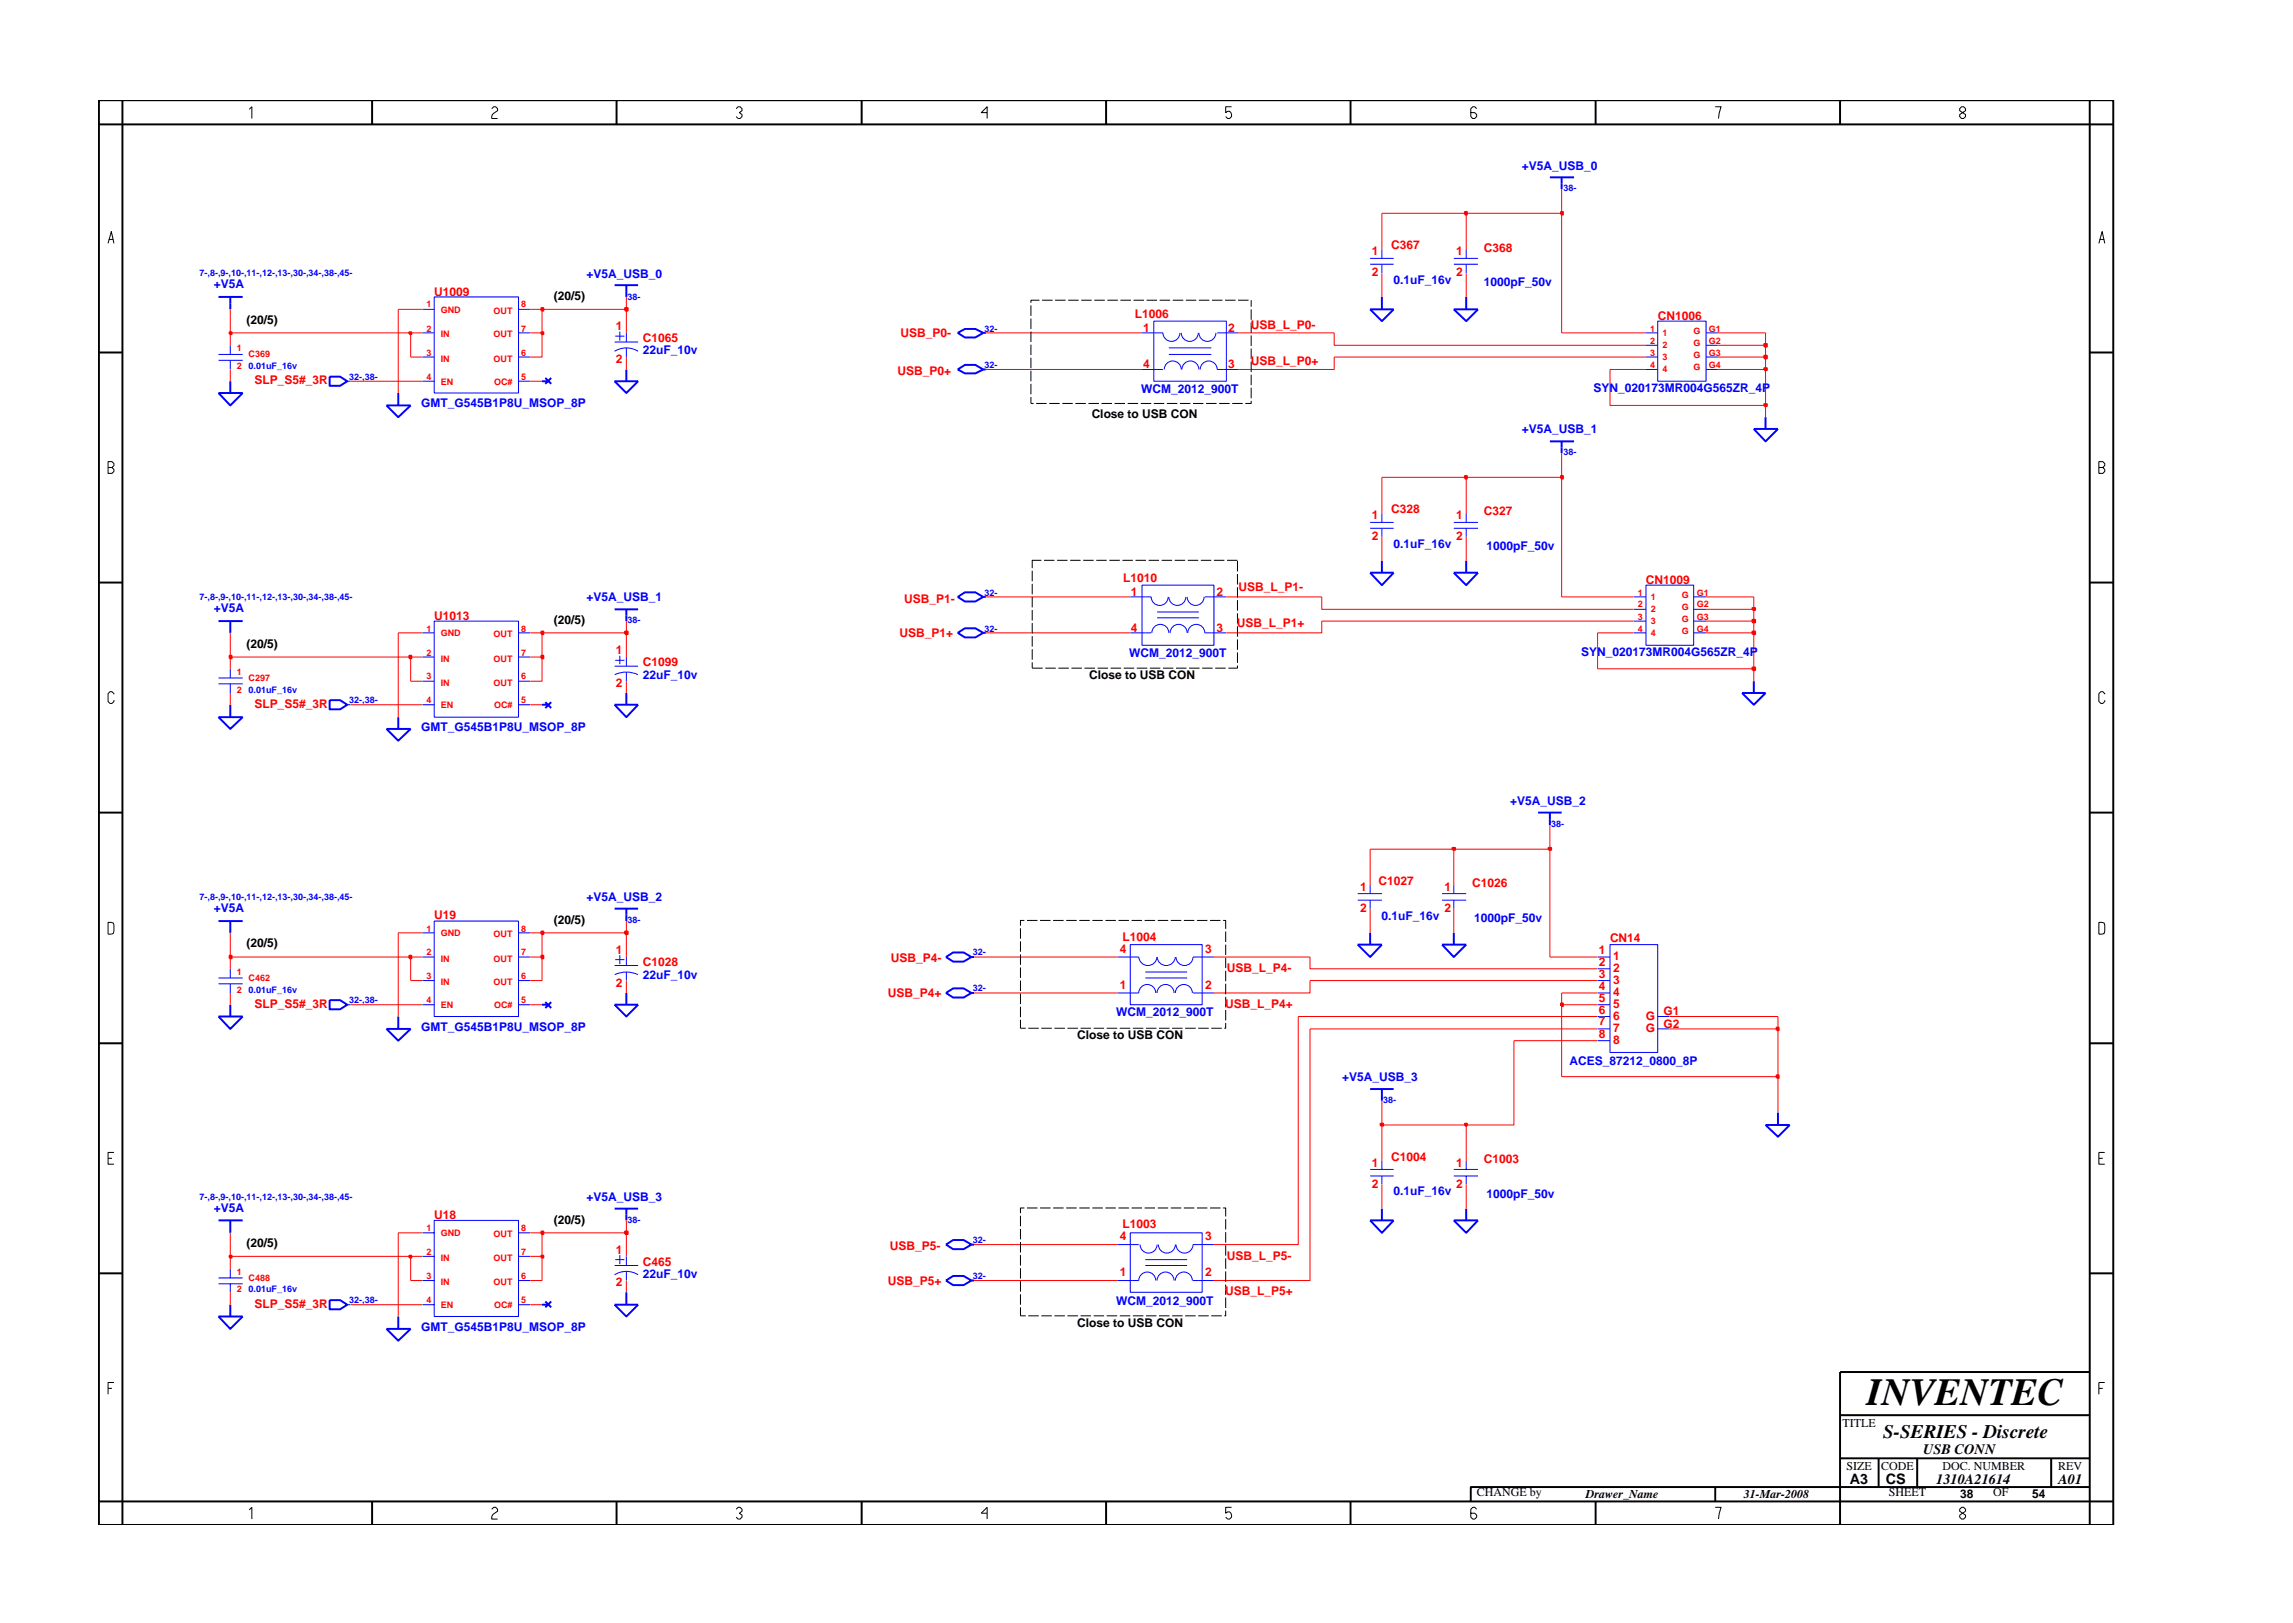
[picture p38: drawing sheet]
<svg xmlns="http://www.w3.org/2000/svg" width="297mm" height="210mm" viewBox="0 0 297 210" stroke-linecap="round" stroke-linejoin="round" font-family="sans-serif">
<defs><g id="words">
<text font-size="5" x="241.8" y="182">INVENTEC</text>
<text font-size="2.5" x="244" y="186.3">S-SERIES - Discrete</text>
<g font-size="1.9">
<text x="249.1" y="188.4">USB CONN</text>
<text x="239.6" y="192.2">A3</text>
<text x="244.3" y="192.3">CS</text>
<text x="250.8" y="192.2">1310A21614</text>
<text x="266.6" y="192.2">A01</text>
</g>
<g font-size="1.6" fill="#00f">
<text x="197.2" y="22">+V5A_USB_0</text>
<text x="27.7" y="37.4">+V5A</text>
<text x="76" y="36">+V5A_USB_0</text>
<text x="180.5" y="36.8">0.1uF_16v</text>
<text x="192.2" y="37.1">1000pF_50v</text>
<text x="83.3" y="45.9">22uF_10v</text>
<text x="54.6" y="52.8">GMT_G545B1P8U_MSOP_8P</text>
<text x="147.8" y="50.9">WCM_2012_900T</text>
<text x="206.4" y="50.7">SYN_020173MR004G565ZR_4P</text>
<text x="197.2" y="56.2">+V5A_USB_1</text>
<text x="180.5" y="71">0.1uF_16v</text>
<text x="192.6" y="71.2">1000pF_50v</text>
<text x="76" y="77.9">+V5A_USB_1</text>
<text x="27.7" y="79.3">+V5A</text>
<text x="83.3" y="87.9">22uF_10v</text>
<text x="146.3" y="85.1">WCM_2012_900T</text>
<text x="204.8" y="84.9">SYN_020173MR004G565ZR_4P</text>
<text x="54.6" y="94.7">GMT_G545B1P8U_MSOP_8P</text>
<text x="195.6" y="104.3">+V5A_USB_2</text>
<text x="27.7" y="118.1">+V5A</text>
<text x="76" y="116.8">+V5A_USB_2</text>
<text x="179" y="119.1">0.1uF_16v</text>
<text x="191" y="119.4">1000pF_50v</text>
<text x="83.3" y="126.8">22uF_10v</text>
<text x="144.6" y="131.7">WCM_2012_900T</text>
<text x="54.6" y="133.5">GMT_G545B1P8U_MSOP_8P</text>
<text x="203.3" y="138">ACES_87212_0800_8P</text>
<text x="173.9" y="140.1">+V5A_USB_3</text>
<text x="76" y="155.6">+V5A_USB_3</text>
<text x="180.5" y="154.9">0.1uF_16v</text>
<text x="192.6" y="155.1">1000pF_50v</text>
<text x="27.7" y="157">+V5A</text>
<text x="83.3" y="165.6">22uF_10v</text>
<text x="54.6" y="172.4">GMT_G545B1P8U_MSOP_8P</text>
<text x="144.6" y="169">WCM_2012_900T</text>
</g>
<g font-size="1.6" fill="#f00">
<text x="177.7" y="33">1</text>
<text x="177.7" y="35.8">2</text>
<text x="180.2" y="32.3">C367</text>
<text x="188.6" y="33">1</text>
<text x="188.6" y="35.8">2</text>
<text x="192.2" y="32.6">C368</text>
<text x="56.2" y="38.3">U1009</text>
<text x="147" y="41.3">L1006</text>
<text x="214.7" y="41.4">CN1006</text>
<text x="79.8" y="42.8">1</text>
<text x="79.8" y="47">2</text>
<text x="83.3" y="44.3">C1065</text>
<text x="116.6" y="43.7">USB_P0-</text>
<text x="148.1" y="43">1</text>
<text x="148.1" y="47.6">4</text>
<text x="159.1" y="43">2</text>
<text x="159.1" y="47.6">3</text>
<text x="162" y="47.3">USB_L_P0+</text>
<text x="162" y="42.6">USB_L_P0-</text>
<text x="32.9" y="49.8">SLP_S5#_3R</text>
<text x="116.3" y="48.6">USB_P0+</text>
<text x="177.7" y="69.9">2</text>
<text x="177.7" y="67.3">1</text>
<text x="180.2" y="66.5">C328</text>
<text x="188.6" y="67.3">1</text>
<text x="188.6" y="69.9">2</text>
<text x="192.2" y="66.7">C327</text>
<text x="145.5" y="75.4">L1010</text>
<text x="146.5" y="77.2">1</text>
<text x="157.6" y="77.2">2</text>
<text x="160.4" y="76.6">USB_L_P1-</text>
<text x="213.2" y="75.6">CN1009</text>
<text x="56.2" y="80.3">U1013</text>
<text x="116.5" y="82.6">USB_P1+</text>
<text x="117.1" y="78.1">USB_P1-</text>
<text x="146.5" y="81.8">4</text>
<text x="157.6" y="81.8">3</text>
<text x="160.2" y="81.2">USB_L_P1+</text>
<text x="79.8" y="84.7">1</text>
<text x="79.8" y="89">2</text>
<text x="83.3" y="86.3">C1099</text>
<text x="32.9" y="91.7">SLP_S5#_3R</text>
<text x="56.2" y="119.1">U19</text>
<text x="176.2" y="115.4">1</text>
<text x="176.2" y="118.1">2</text>
<text x="178.6" y="114.6">C1027</text>
<text x="187.1" y="115.4">1</text>
<text x="187.1" y="118.1">2</text>
<text x="190.7" y="114.9">C1026</text>
<text x="79.8" y="123.6">1</text>
<text x="83.3" y="125.2">C1028</text>
<text x="115.4" y="124.6">USB_P4-</text>
<text x="145" y="123.4">4</text>
<text x="145.4" y="121.8">L1004</text>
<text x="156.1" y="123.4">3</text>
<text x="158.9" y="125.9">USB_L_P4-</text>
<text x="207.1" y="123.5">1</text>
<text x="207.1" y="125.1">2</text>
<text x="208.6" y="122">CN14</text>
<text x="209" y="124.3">1</text>
<text x="209" y="125.9">2</text>
<text x="32.9" y="130.6">SLP_S5#_3R</text>
<text x="79.8" y="127.9">2</text>
<text x="115" y="129.2">USB_P4+</text>
<text x="145" y="128.1">1</text>
<text x="156.1" y="128.1">2</text>
<text x="158.7" y="130.6">USB_L_P4+</text>
<text x="207.1" y="129.8">5</text>
<text x="207.1" y="131.3">6</text>
<text x="207.1" y="126.7">3</text>
<text x="207.1" y="128.2">4</text>
<text x="209" y="129">4</text>
<text x="209" y="130.6">5</text>
<text x="209" y="127.5">3</text>
<text x="215.5" y="131.5">G1</text>
<text x="207.1" y="132.8">7</text>
<text x="207.1" y="134.5">8</text>
<text x="209" y="132.1">6</text>
<text x="209" y="133.6">7</text>
<text x="209" y="135.2">8</text>
<text x="213.2" y="132.1">G</text>
<text x="213.2" y="133.7">G</text>
<text x="215.5" y="133.1">G2</text>
<text x="177.7" y="151.2">1</text>
<text x="177.7" y="153.8">2</text>
<text x="180.2" y="150.4">C1004</text>
<text x="188.6" y="151.2">1</text>
<text x="188.6" y="153.8">2</text>
<text x="192.2" y="150.7">C1003</text>
<text x="56.2" y="157.9">U18</text>
<text x="115.3" y="162">USB_P5-</text>
<text x="145" y="160.7">4</text>
<text x="145.4" y="159.1">L1003</text>
<text x="156.1" y="160.7">3</text>
<text x="79.8" y="162.4">1</text>
<text x="79.8" y="166.7">2</text>
<text x="83.3" y="163.9">C465</text>
<text x="115" y="166.5">USB_P5+</text>
<text x="145" y="165.4">1</text>
<text x="156.1" y="165.4">2</text>
<text x="158.7" y="167.8">USB_L_P5+</text>
<text x="158.9" y="163.2">USB_L_P5-</text>
<text x="32.9" y="169.4">SLP_S5#_3R</text>
</g>
<g font-size="1.6">
<text x="32" y="41.9">(20/5)</text>
<text x="71.7" y="38.9">(20/5)</text>
<text x="141.4" y="54.1">Close to USB CON</text>
<text x="32" y="83.9">(20/5)</text>
<text x="71.7" y="80.9">(20/5)</text>
<text x="141.1" y="88">Close to USB CON</text>
<text x="71.7" y="119.7">(20/5)</text>
<text x="32" y="122.7">(20/5)</text>
<text x="139.6" y="134.6">Close to USB CON</text>
<text x="32" y="161.6">(20/5)</text>
<text x="71.7" y="158.5">(20/5)</text>
<text x="139.6" y="171.9">Close to USB CON</text>
<text x="238.7" y="184.8">TITLE</text>
<text x="239.2" y="190.4">SIZE</text>
<text x="243.7" y="190.4">CODE</text>
<text x="251.6" y="190.4">DOC. NUMBER</text>
<text x="266.6" y="190.4">REV</text>
<text x="191.3" y="193.9">CHANGE by</text>
<text x="205.4" y="194.1">Drawer_Name</text>
<text x="225.9" y="194.1">31-Mar-2008</text>
<text x="244.7" y="193.9">SHEET</text>
<text x="253.9" y="194.1">38</text>
<text x="258.2" y="193.9">OF</text>
<text x="263.3" y="194.1">54</text>
</g>
<g font-size="1.2" fill="#00f">
<text x="202.6" y="24.8">38-</text>
<text x="25.9" y="35.8">7-,8-,9-,10-,11-,12-,13-,30-,34-,38-,45-</text>
<text x="81.3" y="38.8">38-</text>
<text x="32.2" y="47.9">0.01uF_16v</text>
<text x="127.5" y="43">32-</text>
<text x="127.5" y="47.6">32-</text>
<text x="45.2" y="49.2">32-,38-</text>
<text x="202.6" y="59">38-</text>
<text x="25.9" y="77.8">7-,8-,9-,10-,11-,12-,13-,30-,34-,38-,45-</text>
<text x="127.5" y="77.2">32-</text>
<text x="81.3" y="80.7">38-</text>
<text x="127.5" y="81.8">32-</text>
<text x="32.2" y="89.8">0.01uF_16v</text>
<text x="45.2" y="91.1">32-,38-</text>
<text x="200.9" y="107.2">38-</text>
<text x="25.9" y="116.6">7-,8-,9-,10-,11-,12-,13-,30-,34-,38-,45-</text>
<text x="81.3" y="119.6">38-</text>
<text x="126" y="123.7">32-</text>
<text x="32.2" y="128.6">0.01uF_16v</text>
<text x="45.2" y="130">32-,38-</text>
<text x="126" y="128.4">32-</text>
<text x="179.2" y="142.9">38-</text>
<text x="25.9" y="155.4">7-,8-,9-,10-,11-,12-,13-,30-,34-,38-,45-</text>
<text x="81.3" y="158.5">38-</text>
<text x="126" y="161.1">32-</text>
<text x="32.2" y="167.4">0.01uF_16v</text>
<text x="126" y="165.7">32-</text>
<text x="45.2" y="168.9">32-,38-</text>
</g>
<g font-size="1.2" fill="#f00">
<text x="55.3" y="39.8">1</text>
<text x="57.1" y="40.5">GND</text>
<text x="63.9" y="40.7">OUT</text>
<text x="67.5" y="39.8">8</text>
<text x="30.7" y="47.9">2</text>
<text x="30.7" y="45.5">1</text>
<text x="32.2" y="46.3">C369</text>
<text x="55.3" y="43">2</text>
<text x="55.3" y="46.1">3</text>
<text x="57.1" y="43.7">IN</text>
<text x="57.1" y="46.8">IN</text>
<text x="63.9" y="46.8">OUT</text>
<text x="63.9" y="43.7">OUT</text>
<text x="67.5" y="46.1">6</text>
<text x="67.5" y="43">7</text>
<text x="213.8" y="43">1</text>
<text x="213.8" y="44.6">2</text>
<text x="213.8" y="46.1">3</text>
<text x="213.8" y="47.6">4</text>
<text x="215.4" y="43.5">1</text>
<text x="215.4" y="45.1">2</text>
<text x="215.4" y="46.7">3</text>
<text x="219.4" y="43.2">G</text>
<text x="219.4" y="44.8">G</text>
<text x="219.4" y="46.4">G</text>
<text x="219.4" y="47.9">G</text>
<text x="221.3" y="43">G1</text>
<text x="221.3" y="44.6">G2</text>
<text x="221.3" y="46.1">G3</text>
<text x="221.3" y="47.6">G4</text>
<text x="55.3" y="49.2">4</text>
<text x="57.1" y="49.8">EN</text>
<text x="64" y="49.8">OC#</text>
<text x="67.5" y="49.2">5</text>
<text x="215.4" y="48.2">4</text>
<text x="212.1" y="77.2">1</text>
<text x="213.8" y="77.8">1</text>
<text x="217.9" y="77.4">G</text>
<text x="219.8" y="77.2">G1</text>
<text x="55.3" y="81.8">1</text>
<text x="57.1" y="82.4">GND</text>
<text x="63.9" y="82.6">OUT</text>
<text x="67.5" y="81.8">8</text>
<text x="212.1" y="78.7">2</text>
<text x="212.1" y="80.3">3</text>
<text x="212.1" y="81.8">4</text>
<text x="213.8" y="79.3">2</text>
<text x="213.8" y="80.8">3</text>
<text x="213.8" y="82.4">4</text>
<text x="217.9" y="79">G</text>
<text x="217.9" y="80.6">G</text>
<text x="217.9" y="82.1">G</text>
<text x="219.8" y="78.7">G2</text>
<text x="219.8" y="80.3">G3</text>
<text x="219.8" y="81.8">G4</text>
<text x="30.7" y="87.4">1</text>
<text x="30.7" y="89.8">2</text>
<text x="32.2" y="88.3">C297</text>
<text x="55.3" y="84.9">2</text>
<text x="55.3" y="88">3</text>
<text x="57.1" y="85.7">IN</text>
<text x="57.1" y="88.8">IN</text>
<text x="63.9" y="88.8">OUT</text>
<text x="63.9" y="85.7">OUT</text>
<text x="67.5" y="88">6</text>
<text x="67.5" y="84.9">7</text>
<text x="55.3" y="91.1">4</text>
<text x="57.1" y="91.7">EN</text>
<text x="64" y="91.7">OC#</text>
<text x="67.5" y="91.1">5</text>
<text x="55.3" y="123.7">2</text>
<text x="55.3" y="120.7">1</text>
<text x="57.1" y="124.6">IN</text>
<text x="57.1" y="121.3">GND</text>
<text x="63.9" y="124.6">OUT</text>
<text x="63.9" y="121.4">OUT</text>
<text x="67.5" y="123.7">7</text>
<text x="67.5" y="120.7">8</text>
<text x="30.7" y="126.3">1</text>
<text x="30.7" y="128.6">2</text>
<text x="32.2" y="127">C462</text>
<text x="55.3" y="126.9">3</text>
<text x="55.3" y="130">4</text>
<text x="57.1" y="127.6">IN</text>
<text x="57.1" y="130.6">EN</text>
<text x="63.9" y="127.6">OUT</text>
<text x="64" y="130.6">OC#</text>
<text x="67.5" y="126.9">6</text>
<text x="67.5" y="130">5</text>
<text x="55.3" y="159.5">1</text>
<text x="57.1" y="160.1">GND</text>
<text x="63.9" y="160.3">OUT</text>
<text x="67.5" y="159.5">8</text>
<text x="30.7" y="167.4">2</text>
<text x="30.7" y="165.1">1</text>
<text x="32.2" y="165.9">C488</text>
<text x="55.3" y="162.6">2</text>
<text x="55.3" y="165.7">3</text>
<text x="57.1" y="163.4">IN</text>
<text x="57.1" y="166.5">IN</text>
<text x="63.9" y="166.5">OUT</text>
<text x="63.9" y="163.4">OUT</text>
<text x="67.5" y="165.7">6</text>
<text x="67.5" y="162.6">7</text>
<text x="55.3" y="168.9">4</text>
<text x="57.1" y="169.5">EN</text>
<text x="64" y="169.5">OC#</text>
<text x="67.5" y="168.9">5</text>
</g>
</g></defs>
<g fill="none" stroke="#00f" stroke-width=".25">
<path d="M28.3 38.5h3.1M29.8 38.5v1.6M79.6 36.9h3.1M81.1 36.9v1.6M179 38.5v1.6M189.9 38.5v1.6M200.8 23h3.1M202.3 23v1.5M28.3 50.9h3.1l-1.6 1.6zM29.8 49.4v1.5M42.7 48.8h1.4l.9 .6-.9 .6h-1.4zM50.1 52.5h3.1l-1.6 1.5z"/>
<path d="M51.6 50.9v1.6M70.2 49.4h.9M70.6 49l.8 .7M71.4 49l-.8 .7M79.6 49.4h3.1l-1.6 1.5zM81.1 47.9v1.5M124.1 43.1l.9-.5h1.4l1 .5-1 .6h-1.4zM124.1 47.9l.9-.6h1.4l1 .6-1 .5h-1.4zM127.4 43.1h.3M127.4 47.9h.3M177.5 40.1h3l-1.5 1.5zM188.3 40.1h3.2l-1.6 1.5z"/>
<path d="M200.8 57.2h3.1M202.3 57.2v1.5M227.2 55.6h3.1l-1.6 1.6zM228.7 54v1.6M79.6 78.9h3.1M81.1 78.9v1.6M124.1 77.3l.9-.6h1.4l1 .6-1 .6h-1.4zM127.4 77.3h.3M177.5 74.2h3l-1.5 1.6zM179 72.7v1.5M188.3 74.2h3.2l-1.6 1.6zM189.9 72.7v1.5"/>
<path d="M28.3 92.9h3.1l-1.6 1.5zM28.3 80.5h3.1M29.8 91.3v1.6M29.8 80.5v1.5M42.7 90.7h1.4l.9 .6-.9 .6h-1.4zM50.1 94.4h3.1l-1.6 1.6zM51.6 92.9v1.5M70.2 91.3h.9M70.6 91l.8 .7M71.4 91l-.8 .7M79.6 91.3h3.1l-1.6 1.6zM81.1 89.8v1.5"/>
<path d="M124.1 82l.9-.6h1.4l1 .6-1 .6h-1.4zM127.4 82h.3M225.7 89.8h3l-1.5 1.5zM227.2 88.3v1.5M28.3 119.3h3.1M29.8 119.3v1.5M79.6 117.7h3.1M81.1 117.7v1.6M199.2 105.3h3.1M200.8 105.3v1.6M28.3 131.7h3.1l-1.6 1.6zM29.8 130.2v1.5"/>
<path d="M42.7 129.6h1.4l.9 .6-.9 .6h-1.4zM50.1 133.3h3.1l-1.6 1.5zM51.6 131.7v1.6M70.2 130.2h.9M70.6 129.8l.8 .8M71.4 129.8l-.8 .8M79.6 130.2h3.1l-1.6 1.5zM81.1 128.6v1.6M122.5 124l1-.6h1.3l1 .6-1 .6h-1.3zM122.5 128.6l1-.6h1.3l1 .6-1 .6h-1.3zM125.8 124h.4M125.8 128.6h.4"/>
<path d="M175.9 122.4h3.1l-1.5 1.6zM177.5 120.8v1.6M186.8 122.4h3.1l-1.6 1.6zM188.3 120.8v1.6M28.3 158.1h3.1M29.8 158.1v1.6M79.6 156.6h3.1M81.1 156.6v1.5M177.5 158.1h3l-1.5 1.6zM177.5 141.1h3M179 141.1v1.5M179 156.6v1.5"/>
<path d="M188.3 158.1h3.2l-1.6 1.6zM189.9 156.6v1.5M228.7 145.7h3.1l-1.5 1.6zM230.3 144.1v1.6M28.3 170.5h3.1l-1.6 1.7zM29.8 169v1.5M42.7 168.4h1.4l.9 .6-.9 .6h-1.4zM50.1 172.2h3.1l-1.6 1.5zM51.6 170.5v1.7M70.2 169h.9M70.6 168.6l.8 .8M71.4 168.6l-.8 .8"/>
<path d="M79.6 169h3.1l-1.6 1.5zM81.1 167.4v1.6M122.5 161.2l1-.6h1.3l1 .6-1 .6h-1.3zM122.5 165.9l1-.6h1.3l1 .6-1 .6h-1.3zM125.8 161.2h.4M125.8 165.9h.4"/>
</g>
<g fill="none" stroke="#00f" stroke-width=".13">
<path d="M56.2 38.5h11v12.4h-11zM177.5 33.5h3M177.5 34.2h3M179 32.3v1.2M179 34.2v1.2M188.3 34.2h3.2M188.3 33.5h3.2M189.9 32.3v1.2M189.9 34.2v1.2M28.3 45.9h3.1M28.3 46.7h3.1M29.8 44.7v1.2"/>
<path d="M29.8 46.7v1.2M45 49.4h.4M54.7 43.1h1.5M54.7 49.4h1.5M54.7 46.3h1.5M54.7 40.1h1.5M67.2 46.3h1.5M67.2 40.1h1.5M67.2 43.1h1.5M67.2 49.4h1.5M79.6 45.5a2.88 2.88 0 0 1 3.1 0M79.6 44.3h3.1"/>
<path d="M79.7 43.5h1.2M80.3 43v1.1M81.1 43.1v1.2M81.1 45.1v1.2M147.9 47.9h2.8M147.9 43.1h2.8a1.1 1.1 0 0 0 1.1 1.1 1.1 1.1 0 0 0 1.1-1.1M149.5 41.6h9.4v7.8h-9.4zM150.8 47.9a1.1 1.1 0 0 1 1.1-1.1 1.1 1.1 0 0 1 1.1 1.1M151.4 45.9h5.5M151.4 45.1h5.5M153 43.1a1.1 1.1 0 0 0 1.1 1.1 1.1 1.1 0 0 0 1.1-1.1M153.1 47.9a1.1 1.1 0 0 1 1.1-1.1 1.1 1.1 0 0 1 1.1 1.1"/>
<path d="M155.3 43.1a1.1 1.1 0 0 0 1.1 1.1 1.1 1.1 0 0 0 1.1-1.1M155.5 47.9a1.1 1.1 0 0 1 1.1-1.1 1.1 1.1 0 0 1 1.1 1.1h2.7M157.7 43.1h2.7M213.2 44.7h1.5M213.2 47.9h1.5M213.2 43.1h1.5M213.2 46.3h1.5M214.7 41.6h6.3v7.8h-6.3zM221 43.1h1.5M221 46.3h1.5M221 44.7h1.5M221 47.9h1.5"/>
<path d="M146.4 77.3h2.7a1.1 1.1 0 0 0 1.1 1.1 1.1 1.1 0 0 0 1.1-1.1M147.9 75.8h9.4v7.8h-9.4zM149.9 79.3h5.4M151.4 77.3a1.1 1.1 0 0 0 1.1 1.1 1.1 1.1 0 0 0 1.1-1.1M153.8 77.3a1.1 1.1 0 0 0 1.1 1.1 1.1 1.1 0 0 0 1.1-1.1M156.1 77.3h2.8M177.5 67.7h3M177.5 68.4h3M179 66.5v1.2M179 68.4v1.1M188.3 68.4h3.2M188.3 67.7h3.2"/>
<path d="M189.9 66.5v1.2M189.9 68.4v1.1M211.6 78.9h1.6M211.6 77.3h1.6M213.2 75.8h6.2v7.8h-6.2zM219.4 78.9h1.6M219.4 77.3h1.6M28.3 87.8h3.1M28.3 88.6h3.1M29.8 86.6v1.2M29.8 88.6v1.2M45 91.3h.4"/>
<path d="M54.7 91.3h1.5M54.7 85.1h1.5M54.7 82h1.5M54.7 88.3h1.5M56.2 80.5h11v12.4h-11zM67.2 82h1.5M67.2 88.3h1.5M67.2 91.3h1.5M67.2 85.1h1.5M79.6 86.3h3.1M79.6 87.4a3.6 3.6 0 0 1 3 0M79.7 85.5h1.2"/>
<path d="M80.3 84.9v1.1M81.1 85.1v1.2M81.1 87.1v1.2M146.4 82h2.7M149.2 82a1.1 1.1 0 0 1 1.1-1.1 1.1 1.1 0 0 1 1.1 1.1M149.9 80h5.4M151.6 82a1.1 1.1 0 0 1 1.1-1.1 1.1 1.1 0 0 1 1.1 1.1M153.9 82a1.1 1.1 0 0 1 1.1-1.1 1.1 1.1 0 0 1 1.1 1.1h2.8M211.6 80.5h1.6M211.6 82h1.6M219.4 82h1.6M219.4 80.5h1.6"/>
<path d="M56.2 119.3h11v12.4h-11zM175.9 116.6h3.1M175.9 115.8h3.1M177.5 114.7v1.1M177.5 116.6v1.1M186.8 115.8h3.1M186.8 116.6h3.1M188.3 114.7v1.1M188.3 116.6v1.1M28.3 126.7h3.1M28.3 127.5h3.1M29.8 125.5v1.2"/>
<path d="M29.8 127.5v1.1M45 130.2h.4M54.7 124h1.5M54.7 130.2h1.5M54.7 127h1.5M54.7 120.8h1.5M67.2 127h1.5M67.2 120.8h1.5M67.2 124h1.5M67.2 130.2h1.5M79.6 125.1h3.1M79.6 126.3a3.6 3.6 0 0 1 3 0"/>
<path d="M79.7 124.3h1.2M80.3 123.7v1.2M81.1 124v1.1M81.1 125.9v1.1M144.8 128.6h2.7a1.1 1.1 0 0 1 1.1-1.1 1.1 1.1 0 0 1 1.1 1.1M146.4 122.4h9.3v7.8h-9.3zM148.4 126.7h5.4M148.4 125.9h5.4M149.9 128.6a1.1 1.1 0 0 1 1.1-1.1 1.1 1.1 0 0 1 1.1 1.1M152.3 124a1.19 1.19 0 0 1-1.2 1.1 1.19 1.19 0 0 1-1.2-1.1 1.19 1.19 0 0 1-1.2 1.1 1.19 1.19 0 0 1-1.2-1.1h-2.7M152.3 128.6a1.1 1.1 0 0 1 1.1-1.1 1.1 1.1 0 0 1 1.1 1.1M152.3 124a1.1 1.1 0 0 0 1.1 1.1 1.1 1.1 0 0 0 1.1-1.1h2.8"/>
<path d="M154.5 128.6h2.8M207 125.5h1.6M207 124h1.6M207 127h1.6M207 130.2h1.6M207 133.3h1.6M207 128.6h1.6M207 131.7h1.6M207 134.8h1.6M208.6 122.4h6.1v13.9h-6.1zM214.7 131.7h1.6M214.7 133.3h1.6"/>
<path d="M54.7 159.7h1.5M56.2 158.1h11v12.4h-11zM67.2 159.7h1.5M146.4 159.7h9.3v7.7h-9.3zM177.5 151.5h3M177.5 152.3h3M179 150.4v1.1M179 152.3v1.1M188.3 151.5h3.2M188.3 152.3h3.2M189.9 150.4v1.1M189.9 152.3v1.1"/>
<path d="M28.3 165.6h3.1M28.3 166.3h3.1M29.8 164.4v1.2M29.8 166.3v1.1M45 169h.4M54.7 165.9h1.5M54.7 162.8h1.5M54.7 169h1.5M67.2 165.9h1.5M67.2 162.8h1.5M67.2 169h1.5M79.6 165.1a2.88 2.88 0 0 1 3.1 0"/>
<path d="M79.6 163.9h3.1M79.7 163.2h1.2M80.3 162.6v1.2M81.1 162.8v1.1M81.1 164.7v1.2M144.8 165.9h2.7a1.1 1.1 0 0 1 1.1-1.1 1.1 1.1 0 0 1 1.1 1.1M144.8 161.2h2.7M147.7 161.2a1.1 1.1 0 0 0 1.1 1.1 1.1 1.1 0 0 0 1.1-1.1M148.4 163.9h5.4M148.4 163.2h5.4M149.9 165.9a1.1 1.1 0 0 1 1.1-1.1 1.1 1.1 0 0 1 1.1 1.1M150.1 161.2a1.1 1.1 0 0 0 1.1 1.1 1.1 1.1 0 0 0 1.1-1.1"/>
<path d="M152.3 165.9a1.1 1.1 0 0 1 1.1-1.1 1.1 1.1 0 0 1 1.1 1.1M152.3 161.2a1.1 1.1 0 0 0 1.1 1.1 1.1 1.1 0 0 0 1.1-1.1h2.8M154.5 165.9h2.8"/>
</g>
<path d="M169.7 133.3v32.6h-12.4M51.6 159.7v10.8M29.8 162.8v1.6M29.8 167.4v1.6M45.4 169h9.3M53.2 162.8v3.1h1.5M68.7 169h1.5M70.2 162.8v3.1h-1.5M81.1 165.9v1.5M126.2 165.9h18.6" fill="none" stroke="#f00" stroke-width=".13"/>
<path d="M29.7 162.7h.3v.2h-.3z" fill="#8e2323"/>
<path d="M29.7 162.7h.3v.2h-.3z" fill="none" stroke="#f00" stroke-width=".25"/>
<path d="M29.8 159.7v3.1h23.4" fill="none" stroke="#f00" stroke-width=".13"/>
<path d="M53 162.7h.3v.2h-.3z" fill="#8e2323"/>
<path d="M53 162.7h.3v.2h-.3z" fill="none" stroke="#f00" stroke-width=".25"/>
<path d="M53.2 162.8h1.5M68.7 162.8h1.5" fill="none" stroke="#f00" stroke-width=".13"/>
<path d="M70.1 162.7h.3v.2h-.3z" fill="#8e2323"/>
<path d="M70.1 162.7h.3v.2h-.3z" fill="none" stroke="#f00" stroke-width=".25"/>
<path d="M168.2 131.7v29.5h-10.9M51.6 159.7h3.1M68.7 159.7h1.5v3.1M81.1 159.7v3.1M126.2 161.2h18.6" fill="none" stroke="#f00" stroke-width=".13"/>
<path d="M70.1 159.5h.3v.4h-.3z" fill="#8e2323"/>
<path d="M70.1 159.5h.3v.4h-.3z" fill="none" stroke="#f00" stroke-width=".25"/>
<path d="M70.2 159.7h10.9" fill="none" stroke="#f00" stroke-width=".13"/>
<path d="M81 159.5h.3v.4h-.3z" fill="#8e2323"/>
<path d="M81 159.5h.3v.4h-.3z" fill="none" stroke="#f00" stroke-width=".25"/>
<path d="M81.1 158.1v1.6M179 145.7v4.7M179 153.4v3.2M189.9 145.7v4.7M189.9 153.4v3.2" fill="none" stroke="#f00" stroke-width=".13"/>
<path d="M178.8 145.6h.4v.2h-.4z" fill="#8e2323"/>
<path d="M178.8 145.6h.4v.2h-.4z" fill="none" stroke="#f00" stroke-width=".25"/>
<path d="M179 142.6v3.1h10.9" fill="none" stroke="#f00" stroke-width=".13"/>
<path d="M189.8 145.6h.2v.2h-.2z" fill="#8e2323"/>
<path d="M189.8 145.6h.2v.2h-.2z" fill="none" stroke="#f00" stroke-width=".25"/>
<path d="M196.1 134.8v10.9h-6.2M202.3 130.2v9.3h28v4.6" fill="none" stroke="#f00" stroke-width=".13"/>
<path d="M230.2 139.3h.2v.3h-.2z" fill="#8e2323"/>
<path d="M230.2 139.3h.2v.3h-.2z" fill="none" stroke="#f00" stroke-width=".25"/>
<path d="M169.7 133.3h37.3M196.1 134.8h10.9M216.3 133.3h14v6.2" fill="none" stroke="#f00" stroke-width=".13"/>
<path d="M230.2 133.1h.2v.4h-.2z" fill="#8e2323"/>
<path d="M230.2 133.1h.2v.4h-.2z" fill="none" stroke="#f00" stroke-width=".25"/>
<path d="M29.8 128.6v1.6M45.4 130.2h9.3M51.6 120.8v10.9M68.7 130.2h1.5M168.2 131.7h38.8M216.3 131.7h14v1.6" fill="none" stroke="#f00" stroke-width=".13"/>
<path d="M202.2 130h.3v.3h-.3z" fill="#8e2323"/>
<path d="M202.2 130h.3v.3h-.3z" fill="none" stroke="#f00" stroke-width=".25"/>
<path d="M29.8 124v1.5M53.2 124v3h1.5M70.2 124v3h-1.5M81.1 127v1.6M126.2 128.6h18.6M169.7 124v1.5h37.3M207 127h-37.3v1.6h-12.4M207 128.6h-4.7v1.6h4.7" fill="none" stroke="#f00" stroke-width=".13"/>
<path d="M29.7 123.8h.3v.3h-.3z" fill="#8e2323"/>
<path d="M29.7 123.8h.3v.3h-.3z" fill="none" stroke="#f00" stroke-width=".25"/>
<path d="M29.8 120.8v3.2h23.4" fill="none" stroke="#f00" stroke-width=".13"/>
<path d="M53 123.8h.3v.3h-.3z" fill="#8e2323"/>
<path d="M53 123.8h.3v.3h-.3z" fill="none" stroke="#f00" stroke-width=".25"/>
<path d="M53.2 124h1.5M68.7 124h1.5" fill="none" stroke="#f00" stroke-width=".13"/>
<path d="M70.1 123.8h.3v.3h-.3z" fill="#8e2323"/>
<path d="M70.1 123.8h.3v.3h-.3z" fill="none" stroke="#f00" stroke-width=".25"/>
<path d="M200.8 110v14h6.2M51.6 120.8h3.1M68.7 120.8h1.5v3.2M81.1 120.8v3.2M126.2 124h18.6M157.3 124h12.4" fill="none" stroke="#f00" stroke-width=".13"/>
<path d="M70.1 120.7h.3v.3h-.3z" fill="#8e2323"/>
<path d="M70.1 120.7h.3v.3h-.3z" fill="none" stroke="#f00" stroke-width=".25"/>
<path d="M70.2 120.8h10.9" fill="none" stroke="#f00" stroke-width=".13"/>
<path d="M81 120.7h.3v.3h-.3z" fill="#8e2323"/>
<path d="M81 120.7h.3v.3h-.3z" fill="none" stroke="#f00" stroke-width=".25"/>
<path d="M81.1 119.3v1.5M177.5 117.7v3.1M188.3 114.7v-4.7h-10.8v4.7M188.3 117.7v3.1" fill="none" stroke="#f00" stroke-width=".13"/>
<path d="M188.2 109.8h.3v.3h-.3z" fill="#8e2323"/>
<path d="M188.2 109.8h.3v.3h-.3z" fill="none" stroke="#f00" stroke-width=".25"/>
<path d="M188.3 110h12.5" fill="none" stroke="#f00" stroke-width=".13"/>
<path d="M200.6 109.8h.3v.3h-.3z" fill="#8e2323"/>
<path d="M200.6 109.8h.3v.3h-.3z" fill="none" stroke="#f00" stroke-width=".25"/>
<path d="M29.8 85.1v1.5M29.8 89.8v1.5M45.4 91.3h9.3M51.6 82v10.9M53.2 85.1v3.2h1.5M68.7 91.3h1.5M70.2 85.1v3.2h-1.5M81.1 88.3v1.5M207 82v4.6h20.2v1.7M200.8 106.9v3.1" fill="none" stroke="#f00" stroke-width=".13"/>
<path d="M227 86.5h.4v.3h-.4z" fill="#8e2323"/>
<path d="M227 86.5h.4v.3h-.4z" fill="none" stroke="#f00" stroke-width=".25"/>
<path d="M227.2 82v4.6" fill="none" stroke="#f00" stroke-width=".13"/>
<path d="M29.7 84.9h.3v.4h-.3z" fill="#8e2323"/>
<path d="M29.7 84.9h.3v.4h-.3z" fill="none" stroke="#f00" stroke-width=".25"/>
<path d="M29.8 82v3.1h23.4" fill="none" stroke="#f00" stroke-width=".13"/>
<path d="M53 84.9h.3v.4h-.3z" fill="#8e2323"/>
<path d="M53 84.9h.3v.4h-.3z" fill="none" stroke="#f00" stroke-width=".25"/>
<path d="M53.2 85.1h1.5M68.7 85.1h1.5" fill="none" stroke="#f00" stroke-width=".13"/>
<path d="M70.1 84.9h.3v.4h-.3z" fill="#8e2323"/>
<path d="M70.1 84.9h.3v.4h-.3z" fill="none" stroke="#f00" stroke-width=".25"/>
<path d="M51.6 82h3.1M68.7 82h1.5v3.1M81.1 82v3.1" fill="none" stroke="#f00" stroke-width=".13"/>
<path d="M70.1 81.8h.3v.4h-.3z" fill="#8e2323"/>
<path d="M70.1 81.8h.3v.4h-.3z" fill="none" stroke="#f00" stroke-width=".25"/>
<path d="M70.2 82h10.9" fill="none" stroke="#f00" stroke-width=".13"/>
<path d="M81 81.8h.3v.4h-.3z" fill="#8e2323"/>
<path d="M81 81.8h.3v.4h-.3z" fill="none" stroke="#f00" stroke-width=".25"/>
<path d="M81.1 80.5v1.5M127.7 82h18.7M171.2 80.5v1.5h-12.3M207 82h4.6M221 82h6.2" fill="none" stroke="#f00" stroke-width=".13"/>
<path d="M227 81.8h.4v.4h-.4z" fill="#8e2323"/>
<path d="M227 81.8h.4v.4h-.4z" fill="none" stroke="#f00" stroke-width=".25"/>
<path d="M171.2 80.5h40.4M221 80.5h6.2v1.5" fill="none" stroke="#f00" stroke-width=".13"/>
<path d="M227 80.3h.4v.3h-.4z" fill="#8e2323"/>
<path d="M227 80.3h.4v.3h-.4z" fill="none" stroke="#f00" stroke-width=".25"/>
<path d="M171.2 77.3v1.6h40.4M221 78.9h6.2v1.6" fill="none" stroke="#f00" stroke-width=".13"/>
<path d="M227 78.8h.4v.2h-.4z" fill="#8e2323"/>
<path d="M227 78.8h.4v.2h-.4z" fill="none" stroke="#f00" stroke-width=".25"/>
<path d="M127.7 77.3h18.7M158.9 77.3h12.3M179 69.5v3.2M189.9 66.5v-4.7h-10.9v4.7M189.9 69.5v3.2M202.3 61.8v15.5h9.3M221 77.3h6.2v1.6" fill="none" stroke="#f00" stroke-width=".13"/>
<path d="M189.8 61.7h.2v.3h-.2z" fill="#8e2323"/>
<path d="M189.8 61.7h.2v.3h-.2z" fill="none" stroke="#f00" stroke-width=".25"/>
<path d="M189.9 61.8h12.4" fill="none" stroke="#f00" stroke-width=".13"/>
<path d="M202.2 61.7h.3v.3h-.3z" fill="#8e2323"/>
<path d="M202.2 61.7h.3v.3h-.3z" fill="none" stroke="#f00" stroke-width=".25"/>
<path d="M202.3 58.7v3.1M208.6 47.9v4.6h20.1v1.5" fill="none" stroke="#f00" stroke-width=".13"/>
<path d="M228.5 52.4h.4v.2h-.4z" fill="#8e2323"/>
<path d="M228.5 52.4h.4v.2h-.4z" fill="none" stroke="#f00" stroke-width=".25"/>
<path d="M29.8 47.9v1.5M45.4 49.4h9.3M51.6 40.1v10.8M68.7 49.4h1.5M81.1 46.3v1.6M127.7 47.9h20.2M172.8 46.3v1.6h-12.4M208.6 47.9h4.6M222.5 47.9h6.2v4.6" fill="none" stroke="#f00" stroke-width=".13"/>
<path d="M228.5 47.7h.4v.2h-.4z" fill="#8e2323"/>
<path d="M228.5 47.7h.4v.2h-.4z" fill="none" stroke="#f00" stroke-width=".25"/>
<path d="M53.2 43.1v3.2h1.5M70.2 43.1v3.2h-1.5M172.8 46.3h40.4M222.5 46.3h6.2v1.6" fill="none" stroke="#f00" stroke-width=".13"/>
<path d="M228.5 46.1h.4v.3h-.4z" fill="#8e2323"/>
<path d="M228.5 46.1h.4v.3h-.4z" fill="none" stroke="#f00" stroke-width=".25"/>
<path d="M29.8 43.1v1.6M172.8 43.1v1.6h40.4M222.5 44.7h6.2v1.6" fill="none" stroke="#f00" stroke-width=".13"/>
<path d="M228.5 44.6h.4v.3h-.4z" fill="#8e2323"/>
<path d="M228.5 44.6h.4v.3h-.4z" fill="none" stroke="#f00" stroke-width=".25"/>
<path d="M228.7 43.1v1.6" fill="none" stroke="#f00" stroke-width=".13"/>
<path d="M29.7 43h.3v.3h-.3z" fill="#8e2323"/>
<path d="M29.7 43h.3v.3h-.3z" fill="none" stroke="#f00" stroke-width=".25"/>
<path d="M29.8 40.1v3h23.4" fill="none" stroke="#f00" stroke-width=".13"/>
<path d="M53 43h.3v.3h-.3z" fill="#8e2323"/>
<path d="M53 43h.3v.3h-.3z" fill="none" stroke="#f00" stroke-width=".25"/>
<path d="M53.2 43.1h1.5M68.7 43.1h1.5" fill="none" stroke="#f00" stroke-width=".13"/>
<path d="M70.1 43h.3v.3h-.3z" fill="#8e2323"/>
<path d="M70.1 43h.3v.3h-.3z" fill="none" stroke="#f00" stroke-width=".25"/>
<path d="M202.3 27.6v15.5h10.9M51.6 40.1h3.1M68.7 40.1h1.5v3M81.1 40.1v3M127.7 43.1h20.2M160.4 43.1h12.4M222.5 43.1h6.2" fill="none" stroke="#f00" stroke-width=".13"/>
<path d="M70.1 39.9h.3v.3h-.3z" fill="#8e2323"/>
<path d="M70.1 39.9h.3v.3h-.3z" fill="none" stroke="#f00" stroke-width=".25"/>
<path d="M70.2 40.1h10.9" fill="none" stroke="#f00" stroke-width=".13"/>
<path d="M81 39.9h.3v.3h-.3z" fill="#8e2323"/>
<path d="M81 39.9h.3v.3h-.3z" fill="none" stroke="#f00" stroke-width=".25"/>
<path d="M81.1 38.5v1.6M179 32.3v-4.7h10.9v4.7M179 35.4v3.1M189.9 35.4v3.1" fill="none" stroke="#f00" stroke-width=".13"/>
<path d="M189.8 27.5h.2v.3h-.2z" fill="#8e2323"/>
<path d="M189.8 27.5h.2v.3h-.2z" fill="none" stroke="#f00" stroke-width=".25"/>
<path d="M189.9 27.6h12.4" fill="none" stroke="#f00" stroke-width=".13"/>
<path d="M202.2 27.5h.3v.3h-.3z" fill="#8e2323"/>
<path d="M202.2 27.5h.3v.3h-.3z" fill="none" stroke="#f00" stroke-width=".25"/>
<path d="M202.3 24.5v3.1" fill="none" stroke="#f00" stroke-width=".13"/>
<g fill="none" stroke="#000" stroke-width=".25">
<path d="M12.8 13h261v184.6h-261zM15.9 13v184.6M48.2 13v3.1M79.9 13v3.1M111.6 13v3.1M143.3 13v3.1M174.9 13v3.1M206.7 13v3.1M238.4 13v3.1M270.7 13v184.6M273.8 16.1h-261M12.8 45.7h3.1"/>
<path d="M270.7 45.7h3.1M12.8 75.5h3.1M270.7 75.5h3.1M12.8 105.3h3.1M270.7 105.3h3.1M12.8 135.2h3.1M270.7 135.2h3.1M12.8 165h3.1M270.7 177.7h-32.3v19.9M270.7 165h3.1M48.2 194.5v3.1M79.9 194.5v3.1"/>
<path d="M111.6 194.5v3.1M143.3 194.5v3.1M174.9 194.5v3.1M206.7 194.5v3.1M222.2 192.6v1.9M238.4 183.3h32.3M238.4 188.9h32.3M243.4 188.9v3.7M248.4 188.9v3.7M265.7 188.9v3.7M270.7 192.6h-80.2v1.9M273.8 194.5h-261"/>
</g>
<g fill="none" stroke="#000" stroke-width=".13">
<path d="M32.3 14.2l.3-.4v1.6M63.7 14.1l.3-.3h.2l.3 .3v.2l-.7 .5-.1 .6h.8M95.4 14.1l.2-.3h.3l.2 .3v.2l-.3 .3 .3 .2v.3l-.2 .3h-.3l-.2-.3M127.9 14.6h-.8l.8-.8v1.6M159.5 13.8h-.7v.8l.2-.2a.5 .5 0 0 1 .5 .7l-.2 .3h-.3l-.2-.3M191.3 14.1l-.3-.3h-.2l-.3 .3v1l.3 .3h.2l.3-.3v-.3l-.3-.2h-.5M222.2 13.8h.8l-.4 1.6M253.9 14.1l.2-.3h.3l.2 .3v.2l-.7 .5v.3l.2 .3h.3l.2-.3v-.3l-.7-.5zM14 31.5l.4-1.5 .4 1.5M14.1 31h.6M133.5 39.6v1.3M134.6 38.9h-1.1v.3"/>
<path d="M135 38.9h1.3M136.7 38.9h1.3M138.4 38.9h1.3M140.1 38.9h1.3M141.8 38.9h1.3M143.5 38.9h1.3M145.1 38.9h1.4M146.8 38.9h1.4M148.5 38.9h1.4M150.2 38.9h1.4M151.9 38.9h1.4M153.6 38.9h1.4"/>
<path d="M155.3 38.9h1.4M157 38.9h1.4M158.7 38.9h1.3M160.4 38.9h1.3M162.1 38.9v.8M271.9 31.5l.4-1.5 .4 1.5M272 31h.6M14 59.8h.5l.3 .3v.2l-.3 .3 .3 .2v.3l-.3 .2h-.5zM133.5 51.4v.9h.4M133.5 41.3v1.3M133.5 43v1.3M133.5 44.6v1.4"/>
<path d="M133.5 46.3v1.4M133.5 48v1.4M133.5 49.7v1.4M134.2 52.3h1.4M135.9 52.3h1.4M137.6 52.3h1.4M139.3 52.3h1.4M141 52.3h1.4M142.7 52.3h1.3M144.4 52.3h1.3M146.1 52.3h1.3M147.8 52.3h1.3"/>
<path d="M149.5 52.3h1.3M151.2 52.3h1.3M152.9 52.3h1.3M154.5 52.3h1.4M156.2 52.3h1.4M157.9 52.3h1.4M159.6 52.3h1.4M162.1 51.9v.4h-.8M162.1 40.1v1.3M162.1 41.8v1.3M162.1 43.5v1.3M162.1 45.2v1.3"/>
<path d="M162.1 46.8v1.4M162.1 48.5v1.4M162.1 50.2v1.4M14 60.6h.5M133.7 73.9v1.4M133.7 75.6v1.4M133.7 77.3v1.4M133.7 79v1.4M134.9 72.6h-1.2v1M135.2 72.6h1.4M136.9 72.6h1.4M138.6 72.6h1.4"/>
<path d="M140.3 72.6h1.4M142 72.6h1.4M143.7 72.6h1.4M145.4 72.6h1.4M147.1 72.6h1.3M148.8 72.6h1.3M150.5 72.6h1.3M152.2 72.6h1.3M153.9 72.6h1.3M155.6 72.6h1.3M157.3 72.6h1.3M158.9 72.6h1.4"/>
<path d="M160.3 72.7v1.3M160.3 74.4v1.3M160.3 76.1v1.3M160.3 77.8v1.3M160.3 79.4v1.4M271.9 60.6h.5l.3-.3v-.2l-.3-.3h-.5v1.5h.5l.3-.2v-.3l-.3-.2M14.8 89.9l-.3-.3h-.2l-.3 .3v1l.3 .2h.2l.3-.2v-.2M133.7 85.8v.8h1.4M133.7 80.7v1.4M133.7 82.4v1.4M133.7 84.1v1.4M135.4 86.6h1.4"/>
<path d="M137.1 86.6h1.4M138.8 86.6h1.4M140.5 86.6h1.3M142.2 86.6h1.3M143.9 86.6h1.3M145.6 86.6h1.3M147.3 86.6h1.3M149 86.6h1.3M150.7 86.6h1.3M152.3 86.6h1.4M154 86.6h1.4M155.7 86.6h1.4"/>
<path d="M157.4 86.6h1.4M160.3 81.1v1.4M160.3 82.8v1.4M160.3 84.5v1.4M160.3 86.2v.4h-1.2M272.7 89.9l-.3-.3h-.3l-.2 .3v1l.2 .2h.3l.3-.2v-.2M14 119.5l.7 .1 .1 .2-.1 1.1-.7 .1zM132.7 119.2h-.5v.7M133 119.2h1.4M134.7 119.2h1.4M136.4 119.2h1.4M138.1 119.2h1.4"/>
<path d="M139.8 119.2h1.4M141.5 119.2h1.4M143.2 119.2h1.4M144.9 119.2h1.3M146.6 119.2h1.3M148.3 119.2h1.3M150 119.2h1.3M151.7 119.2h1.3M153.4 119.2h1.3M155.1 119.2h1.3M156.7 119.2h1.4M158.4 119.2h.4v1.1"/>
<path d="M271.9 119.5l.7 .1 .1 .2-.1 1.1-.7 .1zM132.2 132.1v1.1h.7M132.2 120.3v1.3M132.2 121.9v1.4M132.2 123.6v1.4M132.2 125.3v1.4M132.2 127v1.4M132.2 128.7v1.4M132.2 130.4v1.4M133.2 133.2h1.4M134.9 133.2h1.4M136.6 133.2h1.4"/>
<path d="M138.3 133.2h1.3M140 133.2h1.3M141.7 133.2h1.3M143.4 133.2h1.3M145.1 133.2h1.3M146.8 133.2h1.3M148.4 133.2h1.4M150.1 133.2h1.4M151.8 133.2h1.4M153.5 133.2h1.4M155.2 133.2h1.4M156.9 133.2h1.4"/>
<path d="M158.8 132.5v.7h-.2M158.8 120.7v1.3M158.8 122.4v1.3M158.8 124.1v1.3M158.8 125.8v1.3M158.8 127.5v1.3M158.8 129.1v1.4M158.8 130.8v1.4M14 150.1h.5M14.8 149.3h-.8v1.5h.8M132.2 157.5v1.4M132.2 159.2v1.4"/>
<path d="M132.7 156.5h-.5v.7M133 156.5h1.4M134.7 156.5h1.4M136.4 156.5h1.4M138.1 156.5h1.4M139.8 156.5h1.4M141.5 156.5h1.4M143.2 156.5h1.4M144.9 156.5h1.3M146.6 156.5h1.3M148.3 156.5h1.3M150 156.5h1.3"/>
<path d="M151.7 156.5h1.3M153.4 156.5h1.3M155.1 156.5h1.3M156.7 156.5h1.4M158.4 156.5h.4v1.1M158.8 157.9v1.4M158.8 159.6v1.4M271.9 150.1h.5M272.7 149.3h-.8v1.5h.8M14 179.9h.5M14.8 179.1h-.8v1.5M132.2 160.9v1.3"/>
<path d="M132.2 162.6v1.3M132.2 164.3v1.3M132.2 166v1.3M132.2 167.7v1.3M132.2 169.4v1.1h.7M133.2 170.5h1.4M134.9 170.5h1.4M136.6 170.5h1.4M138.3 170.5h1.3M140 170.5h1.3M141.7 170.5h1.3M143.4 170.5h1.3"/>
<path d="M145.1 170.5h1.3M146.8 170.5h1.3M148.4 170.5h1.4M150.1 170.5h1.4M151.8 170.5h1.4M153.5 170.5h1.4M155.2 170.5h1.4M156.9 170.5h1.4M158.8 169.8v.7h-.2M158.8 161.3v1.4M158.8 163v1.4M158.8 164.7v1.4"/>
<path d="M158.8 166.4v1.4M158.8 168.1v1.3M271.9 179.9h.5M272.7 179.1h-.8v1.5M32.3 195.6l.3-.3v1.5M63.7 195.5l.3-.2h.2l.3 .2v.3l-.5 .3-.3 .4v.3h.8M95.4 195.5l.2-.2h.3l.2 .2v.3l-.3 .2 .3 .3v.2l-.2 .3h-.3l-.2-.3M127.9 196h-.8l.8-.7v1.5M159.5 195.3h-.7v.7l.2-.1a.5 .5 0 0 1 .5 .6l-.2 .3h-.3l-.2-.3M191.3 195.5l-.3-.2h-.2l-.3 .2v1l.3 .3h.2l.3-.3v-.2l-.3-.3h-.5M222.2 195.3h.8l-.4 1.5M253.9 195.5l.2-.2h.3l.2 .2v.3l-.7 .5v.2l.2 .3h.3l.2-.3v-.2l-.7-.5z"/>
</g>
<use href="#words"/>
</svg>
